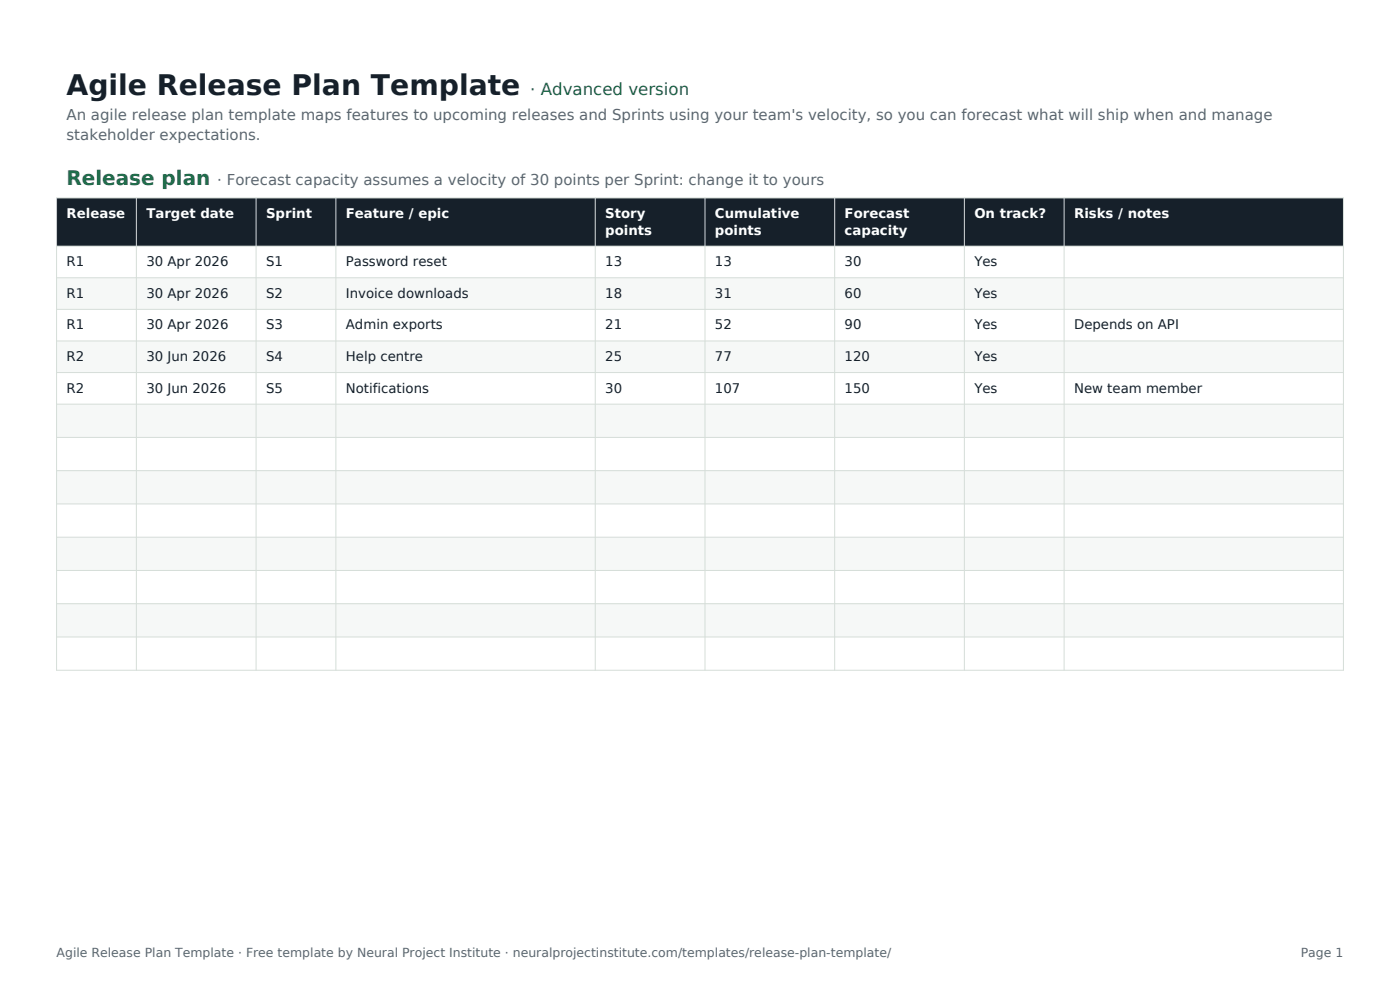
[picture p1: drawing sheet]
<svg xmlns="http://www.w3.org/2000/svg" width="297mm" height="210mm" viewBox="0 0 297 210" stroke-linecap="round" stroke-linejoin="round" font-family="sans-serif">
<defs><g id="words">
<text font-size="6" fill="#16202a" x="14.1" y="20.1">Agile Release Plan Template</text>
<text font-size="4.2" fill="#1f6b4a" x="14.1" y="39.2">Release plan</text>
<text font-size="3.5" fill="#1f6b4a" x="112.5" y="20.1">· Advanced version</text>
<g font-size="3.2" fill="#5b6772">
<text x="14.1" y="25.4">An agile release plan template maps features to upcoming releases and Sprints using your team's velocity, so you can forecast what will ship when and manage</text>
<text x="14.1" y="29.6">stakeholder expectations.</text>
<text x="46.1" y="39.2">· Forecast capacity assumes a velocity of 30 points per Sprint: change it to yours</text>
</g>
<g font-size="2.8" fill="#fff">
<text x="14.1" y="46.2">Release</text>
<text x="31" y="46.2">Target date</text>
<text x="56.4" y="46.2">Sprint</text>
<text x="73.4" y="46.2">Feature / epic</text>
<text x="128.4" y="46.2">Story</text>
<text x="151.7" y="46.2">Cumulative</text>
<text x="179.2" y="46.2">Forecast</text>
<text x="206.7" y="46.2">On track?</text>
<text x="227.9" y="46.2">Risks / notes</text>
<text x="128.4" y="49.7">points</text>
<text x="151.7" y="49.7">points</text>
<text x="179.2" y="49.7">capacity</text>
</g>
<g font-size="2.8" fill="#16202a">
<text x="14.1" y="56.5">R1</text>
<text x="31" y="56.5">30 Apr 2026</text>
<text x="56.4" y="56.5">S1</text>
<text x="73.4" y="56.5">Password reset</text>
<text x="128.4" y="56.5">13</text>
<text x="151.7" y="56.5">13</text>
<text x="179.2" y="56.5">30</text>
<text x="206.7" y="56.5">Yes</text>
<text x="14.1" y="63.2">R1</text>
<text x="31" y="63.2">30 Apr 2026</text>
<text x="56.4" y="63.2">S2</text>
<text x="73.4" y="63.2">Invoice downloads</text>
<text x="128.4" y="63.2">18</text>
<text x="151.7" y="63.2">31</text>
<text x="179.2" y="63.2">60</text>
<text x="206.7" y="63.2">Yes</text>
<text x="14.1" y="69.9">R1</text>
<text x="31" y="69.9">30 Apr 2026</text>
<text x="56.4" y="69.9">S3</text>
<text x="73.4" y="69.9">Admin exports</text>
<text x="128.4" y="69.9">21</text>
<text x="151.7" y="69.9">52</text>
<text x="179.2" y="69.9">90</text>
<text x="206.7" y="69.9">Yes</text>
<text x="227.9" y="69.9">Depends on API</text>
<text x="14.1" y="76.6">R2</text>
<text x="31" y="76.6">30 Jun 2026</text>
<text x="56.4" y="76.6">S4</text>
<text x="73.4" y="76.6">Help centre</text>
<text x="128.4" y="76.6">25</text>
<text x="151.7" y="76.6">77</text>
<text x="179.2" y="76.6">120</text>
<text x="206.7" y="76.6">Yes</text>
<text x="14.1" y="83.3">R2</text>
<text x="31" y="83.3">30 Jun 2026</text>
<text x="56.4" y="83.3">S5</text>
<text x="73.4" y="83.3">Notifications</text>
<text x="128.4" y="83.3">30</text>
<text x="151.7" y="83.3">107</text>
<text x="179.2" y="83.3">150</text>
<text x="206.7" y="83.3">Yes</text>
<text x="227.9" y="83.3">New team member</text>
</g>
<g font-size="2.6" fill="#5b6772">
<text x="12" y="203">Agile Release Plan Template · Free template by Neural Project Institute · neuralprojectinstitute.com/templates/release-plan-template/</text>
<text x="276" y="203">Page 1</text>
</g>
</g></defs>
<path d="M12 42h273v10.2h-273z" fill-rule="evenodd" fill="#16202a"/>
<path d="M12 52.2h273v6.7h-273z" fill-rule="evenodd" fill="#fff"/>
<path d="M12 58.9h273v6.7h-273z" fill-rule="evenodd" fill="#f6f8f7"/>
<path d="M12 65.6h273v6.7h-273z" fill-rule="evenodd" fill="#fff"/>
<path d="M12 72.3h273v6.7h-273z" fill-rule="evenodd" fill="#f6f8f7"/>
<path d="M12 79h273v6.7h-273z" fill-rule="evenodd" fill="#fff"/>
<path d="M12 85.7h273v7.1h-273z" fill-rule="evenodd" fill="#f6f8f7"/>
<path d="M12 92.8h273v7h-273z" fill-rule="evenodd" fill="#fff"/>
<path d="M12 99.8h273v7.1h-273z" fill-rule="evenodd" fill="#f6f8f7"/>
<path d="M12 106.9h273v7.1h-273z" fill-rule="evenodd" fill="#fff"/>
<path d="M12 114h273v7h-273z" fill-rule="evenodd" fill="#f6f8f7"/>
<path d="M12 121h273v7.1h-273z" fill-rule="evenodd" fill="#fff"/>
<path d="M12 128.1h273v7h-273z" fill-rule="evenodd" fill="#f6f8f7"/>
<path d="M12 135.1h273v7.1h-273z" fill-rule="evenodd" fill="#fff"/>
<g fill="none" stroke="#d5ddd8" stroke-width=".21">
<path d="M12 42h273v100.2h-273zM12 52.2h273M12 58.9h273M28.9 42v100.2M54.3 42v100.2M71.3 42v100.2M126.3 42v100.2M149.6 42v100.2M177.1 42v100.2M204.6 42v100.2M225.7 42v100.2M12 65.6h273"/>
<path d="M12 72.3h273M12 79h273M12 85.7h273M12 92.8h273M12 99.8h273M12 106.9h273M12 114h273M12 121h273M12 128.1h273M12 135.1h273"/>
</g>
<use href="#words"/>
</svg>
